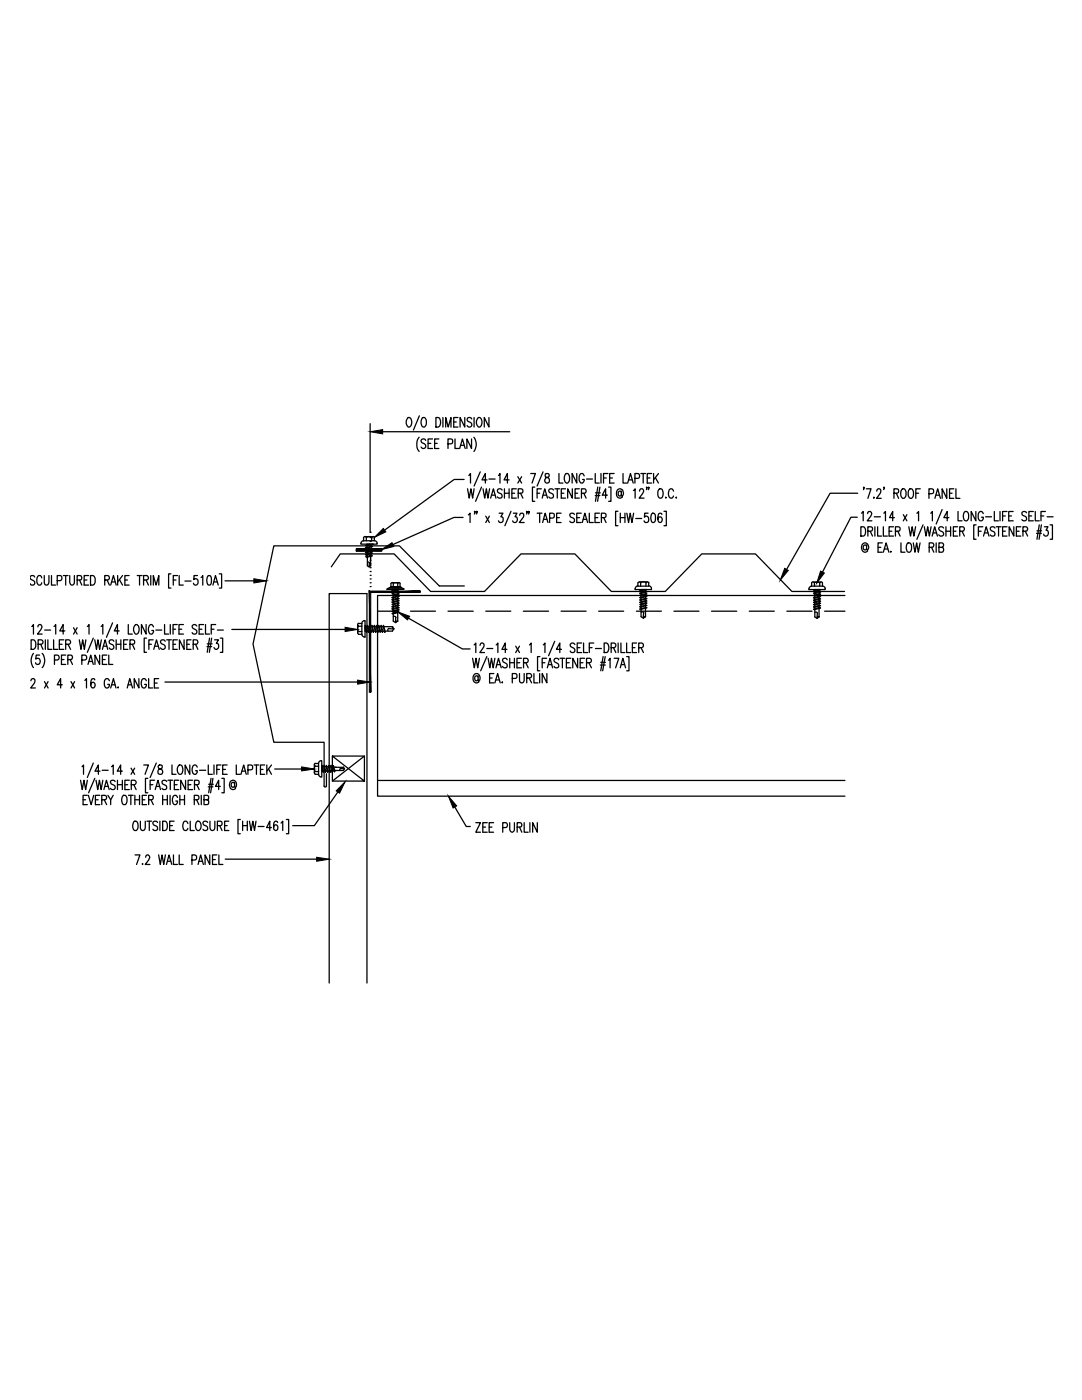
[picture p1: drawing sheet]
<svg xmlns="http://www.w3.org/2000/svg" width="216mm" height="279mm" viewBox="0 0 216 279" stroke-linecap="round" stroke-linejoin="round" font-family="sans-serif">
<g fill="none" stroke="#000" stroke-width=".25">
<path d="M73.9 84.6v21.6M76.4 86.2h25.3M81.4 83.4l.1-.1a.9 .9 0 0 1 .6 1.5l-.4 .4a1.02 1.02 0 0 1-.5-1.6zM83.6 87.3a2.36 2.36 0 0 0 0 2.8M83.7 83l-1.2 2.8M84.3 83.4l.1-.1a1.02 1.02 0 0 1 .5 1.6l-.2 .3a.9 .9 0 0 1-.6-1.4zM84.9 87.9a.46 .46 0 0 0-.6-.3 .46 .46 0 0 0-.2 .6l.6 .4a.5 .5 0 0 1 .1 .8 .5 .5 0 0 1-.8-.2M85.4 88.5h.6M86.3 87.6h-.9v1.9h.9M86.7 88.5h.5M87 83.3h.4a1.17 1.17 0 0 1 0 1.9h-.4zM87.6 87.6h-.9v1.9h.9"/>
<path d="M88.4 83.3v1.9M88.9 85.2v-1.9l.5 1.9 .6-1.9v1.9M89.4 88.6h.6l.3-.2-.1-.7-.8-.1v1.9M90.5 84.2h.5M90.8 87.6v1.9h.8M91.4 83.3h-.9v1.9h.9M91.7 89.5l.6-1.9 .5 1.9M91.9 88.9h.7M92.6 95.7h-2l-13.9 10.1M92.7 83.3v1.9l-.9-1.9v1.9M93.3 97.6l.3 1.8 .4-1.8 .3 1.8 .3-1.8M93.5 94.9l.4-.4v1.9"/>
<path d="M94.1 87.6v1.9l-.9-1.9v1.9M94.1 83.6a.46 .46 0 0 0-.6-.3 .46 .46 0 0 0-.2 .7l.6 .3a.5 .5 0 0 1 .1 .8 .5 .5 0 0 1-.8-.2M94.6 87.3a2.36 2.36 0 0 1 0 2.8M94.6 83.3v1.9M95.4 83.4l.1-.1a.9 .9 0 0 1 .6 1.5l-.4 .4a1.02 1.02 0 0 1-.5-1.6zM95.8 94.2l-1.2 2.8M96.1 97.2l-1.2 2.8M96.4 97.6l.3 1.8 .4-1.8 .3 1.8 .3-1.8M97.2 95.8h-1l.6-1.3v1.9M97.6 83.3v1.9l-1-1.9v1.9M97.6 95.6h1.2M97.9 99.4l.6-1.8 .5 1.8"/>
<path d="M98.1 98.8h.7M99.5 94.9l.3-.4v1.9M100.2 97.8a.48 .48 0 0 0-.6-.2 .48 .48 0 0 0-.3 .6l.6 .3a.5 .5 0 0 1 .2 .8 .5 .5 0 0 1-.8-.1M100.7 97.6v1.8M100.7 98.4h.9M101.6 95.8h-1l.6-1.3v1.9M101.6 97.6v1.8M102.1 98.4h.6M103 97.6h-.9v1.8h.9M103.3 95.1l.8 1.3M103.4 98.4h.6a.46 .46 0 0 0 .3-.4 .46 .46 0 0 0-.3-.4h-.6v1.8M103.9 98.4l.4 1"/>
<path d="M104.1 95.1l-.8 1.3M105.9 94.5h.9l-.6 1.9M106.7 97.2h-.5v2.8h.5M107.2 98.4h.5M108 97.6h-.8v1.8M108.2 99.4l.5-1.8 .5 1.8M108.4 94.2l-1.2 2.8M108.4 98.8h.6M108.8 94.6v.5a.69 .69 0 0 1 .8 .5 .69 .69 0 0 1-.3 .8 .6 .6 0 0 1-.6-.6 .6 .6 0 0 1 .7-.6 .38 .38 0 0 0 .2-.4 .38 .38 0 0 0-.3-.3zM110.4 97.8a.46 .46 0 0 0-.6-.2 .46 .46 0 0 0-.2 .6l.6 .3a.5 .5 0 0 1 .1 .8 .5 .5 0 0 1-.8-.1M110.7 97.6h1M111.2 97.6v1.8"/>
<path d="M111.5 94.5v1.9h.8M112 98.4h.5M112.8 94.6l.2-.1a1.02 1.02 0 0 1 .5 1.6l-.2 .3a.9 .9 0 0 1-.6-1.4zM112.8 97.6h-.8v1.8h.8M114.2 97.6v1.8l-.9-1.8v1.8M114.8 98.4h.5M115.1 94.5v1.9l-.9-1.9v1.9M115.6 97.6h-.8v1.8h.8M116 98.4h.8l.2-.3-.2-.5h-.8v1.8M116.5 98.4l.5 1M116.6 95a.49 .49 0 0 0-.8-.4 1.39 1.39 0 0 0 .1 1.8h.3l.4-.5v-.2h-.4M117 95.6h1.2"/>
<path d="M118.8 94.5v1.9h.8M118.8 98.9h.9M118.8 98.4h1M119.3 97.2l-.5 2.8M119.7 97.2l-.5 2.8M119.9 94.5v1.9M120.4 95.4h.6M121.2 98.8h-1l.6-1.2v1.8M121.3 94.5h-.9v1.9M121.4 97.2h.5v2.8h-.5M121.7 95.4h.5M122.5 94.5h-.8v1.9h.8"/>
<path d="M124 98.3l-.2-.3a.46 .46 0 0 0-.5 .5 .46 .46 0 0 0 .6 .4l.1-.2M124 98l.1 1a.73 .73 0 0 0 .2-1.1 .73 .73 0 0 0-1.2 0 .86 .86 0 0 0 0 1.1 .86 .86 0 0 0 1 .2h.1M124.3 94.5v1.9h.8M125.3 96.4l.5-1.9 .6 1.9M125.5 95.8h.6M126.4 97.9l.3-.3v1.8M126.7 95.5h.6l.3-.4a.5 .5 0 0 0-.3-.6h-.6v1.9M127.6 98l.3-.4h.3l.2 .3-.2 .6-.7 .9h1M127.9 94.5h.9M128.3 94.5v1.9M129.1 97.3h-.1h.1l-.1 .4M129.1 95.4h.6"/>
<path d="M129.5 97.3h-.1h.1l-.1 .4M130 94.5h-.9v1.9h.9M130.4 94.5v1.9M130.8 95.3l.6 1.1M131.4 94.5l-1 1.3M131.5 97.6a.55 .55 0 0 1 .6 .1 .55 .55 0 0 1 .2 .6l-.1 .7a.47 .47 0 0 1-.4 .4 .47 .47 0 0 1-.5-.4v-.7zM132.8 99.3h.1zM134.4 98a.47 .47 0 0 0-.5-.5 .47 .47 0 0 0-.4 .5v1a.47 .47 0 0 0 .4 .4 .47 .47 0 0 0 .5-.4M134.9 99.2v.2zM171.1 98.4h-5.5l-8.6 15.2M172.4 97.3h-.1h.1l-.1 .4M172.9 97.6h.9l-.6 1.9"/>
<path d="M174.4 99.2v.3zM174.9 98l.1-.3a.44 .44 0 0 1 .7 0 .44 .44 0 0 1 0 .6l-.8 1.2h.9M176.4 97.3h-.1h.1l-.1 .4M178.4 98.4h.6l.3-.3a.4 .4 0 0 0-.3-.5h-.6v1.9M178.8 98.4l.5 1.1M180 97.6h.1a.93 .93 0 0 1 .6 1.4l-.3 .5h-.3a1.39 1.39 0 0 1-.1-1.9zM181.5 97.6h.1a.93 .93 0 0 1 .6 1.4l-.3 .5h-.3a1.39 1.39 0 0 1-.1-1.9zM182.7 98.4h.6M183.6 97.6h-.9v1.9M185.4 98.5h.6l.3-.1-.1-.8h-.8v1.9M186.5 99.5l.6-1.9 .5 1.9M186.8 98.8h.6"/>
<path d="M188.9 97.6v1.9l-.9-1.9v1.9M189.5 98.4h.5M190.3 97.6h-.8v1.9h.8M190.7 97.6v1.9h.8M6.9 115.2a.46 .46 0 0 0-.6-.3 .46 .46 0 0 0-.2 .6l.6 .4a.49 .49 0 0 1 .1 .8 .49 .49 0 0 1-.8-.2M8.3 115.3l-.3-.4a.93 .93 0 0 0-.6 1.4 .49 .49 0 0 0 .8 .4l.1-.4M8.8 114.9v1.3a.46 .46 0 0 0 .2 .5 .46 .46 0 0 0 .6 0l.2-.5v-1.3M10.3 114.9v1.9h.8M11.4 115.9h.7l.2-.2-.1-.8h-.8v1.9M12.6 114.9h1M13.1 114.9v1.9M13.9 114.9v1.3a.47 .47 0 0 0 .2 .5 .47 .47 0 0 0 .5 0l.2-.5v-1.3"/>
<path d="M15.4 115.8l.8-.1 .1-.3-.1-.5h-.8v1.9M15.9 115.8l.4 1M16.8 115.8h.5M17.7 114.9h-.9v1.9h.9M18.1 114.9h.4a1.17 1.17 0 0 1 0 1.9h-.4zM20.9 115.8l.8-.1 .1-.3-.1-.5h-.8v1.9M21.4 115.8l.4 1M22.1 116.8l.5-1.9 .6 1.9M22.3 116.1h.7M23.5 114.9v1.9M23.8 115.7l.7 1.1M24.5 114.9l-1 1.2"/>
<path d="M24.9 115.8h.5M25.8 114.9h-.9v1.9h.9M27.4 114.9h.9M27.8 114.9v1.9M28.6 115.8l.8-.1 .2-.3-.2-.5h-.8v1.9M29.2 115.8l.4 1M30.1 114.9v1.9M30.6 116.8v-1.9l.5 1.9 .6-1.9v1.9M34.1 114.5h-.5v2.9h.5M34.6 115.8h.5M35.4 114.9h-.8v1.9M35.8 114.9v1.9h.8"/>
<path d="M36.9 116h1.2M39.4 114.9h-.7v.7a.59 .59 0 0 1 .8 .5 .59 .59 0 0 1-.8 .6l-.1-.3M40.1 115.2l.4-.3v1.9M41.5 114.9h.3a1.17 1.17 0 0 1 .3 1.5l-.1 .3-.3 .1a1.17 1.17 0 0 1-.4-1.6zM42.5 116.8l.5-1.9 .5 1.9M42.7 116.1h.6M43.8 114.5h.4v2.9h-.4M44.9 115.9h5.8M66.1 113.1l1.8-2.6h10.7l7.3 7.5h10.8l7.3-7.5h10.7l7.3 7.5h10.7l7.3-7.5h10.7l7.3 7.5h10.5M71.1 110h.1M71.1 109.8h.1M71.1 109.5h5v.5h-5z"/>
<path d="M71.1 109.7h.1M71.1 109.6h.1M71.2 109.5h.1M71.2 109.9h.1M71.2 109.8h.1M71.3 109.7h.1M71.3 109.6h.1M71.4 109.9h.1M71.4 109.7h.1M71.4 109.5h.1M71.4 110h.1M71.4 109.8h.1"/>
<path d="M71.5 109.7h.1M71.5 109.6h.1M71.5 109.5h.1M71.6 109.9h.1M71.6 109.8h.1M71.6 109.7h.1M71.6 109.6h.1M71.7 109.9h.1M71.7 109.7h.1M71.7 109.5h.1M71.8 110h.1M71.8 109.8h.1"/>
<path d="M71.8 109.7h.1M71.8 109.6h.1M71.8 109.5h.1M71.9 109.9h.1M71.9 109.8h.1M71.9 109.7h.1M72 109.6h.1M72 109.9h.1M72 108.4v.2h3.3v-.2M72 109.7h.1M72.1 109.5h.1M72.1 110h.1"/>
<path d="M72.1 109.8h.1M72.1 109.7h.1M72.2 109.6h.1M72.2 109.5h.1M72.2 109.9h.1M72.2 109.8h.1M72.2 109.7h.1M72.3 109.6h.1M72.3 109.9h.1M72.4 109.8h.1M72.4 109.7h.1M72.4 109.5h.1"/>
<path d="M72.4 110h.1M72.5 109.8h.1M72.5 109.7h.1M72.5 109.6h.1M72.5 109.5h.1M72.5 107.9h2.2v-.7a.32 .32 0 0 0-.5 0v.7M72.5 109.9h.1M72.5 107.2v.7l-.4 .3-.1 .2M72.6 107.2a.32 .32 0 0 1 .5 0 .98 .98 0 0 1 1.1 0M72.6 109.8h.1M72.6 109.7h.1M72.6 109.6h.1"/>
<path d="M72.6 109.5h.1M72.7 109.9h.1M72.7 109.8h.1M72.7 109.7h.1M72.7 109.6h.1M72.8 109.8h.1M72.8 109.7h.1M72.8 109.6h.1M72.8 109.5h.1M72.8 107.1h1.7M72.9 109.9h.1M72.9 109.8h.1"/>
<path d="M72.9 109.7h.1M72.9 109.6h.1M72.9 109.3l1.3-.3 .1 .1-1.2 .3zM72.9 110.2l1.3-.3 .1 .1-1.2 .3zM72.9 110.7l1.3-.4 .1 .1-1.2 .4zM72.9 109.8l1.3-.4 .1 .1-1.2 .4zM73 109.5h.1M73 109.9h.1M73 109.8h.1M73 111.1l1.1-.3 .2 .1-1.1 .3zM73.1 109.7h.1M73.1 109.6h.1"/>
<path d="M73.1 107.2v.7M73.1 109.8h.1M73.2 109.6h.1M73.2 109.5h.1M73.2 109.9h.1M73.2 109.8h.1M73.2 108.9v.3M73.2 109.4v.3M73.2 109.9v.3M73.2 110.3l.1 .3M73.3 109.7h.1M73.3 109.6h.1"/>
<path d="M73.3 110.8v.3M73.3 109.5h.1M73.3 112.2h.3l.1 .1M73.3 109.9h.1M73.3 109.8h.1M73.4 109.7h.1M73.4 109.6h.1M73.4 109.8h.1M73.5 109.7h.1M73.5 109.6h.1M73.5 109.5h.1M73.6 109.9h.1"/>
<path d="M73.6 109.8h.1M73.6 109.7h.1M73.6 109.6h.1M73.6 109.5h.1M73.7 109.9h.1M73.7 109.8h.1M73.7 109.7h.1M73.7 112.4l-.1 .7M73.7 109.6h.1M73.8 109.9h.1M73.8 109.7h.1M73.8 109.6h.1"/>
<path d="M73.8 108.6l-.9 .3 .2 .1 1.2-.4M73.9 109.5h.1M73.9 118.1h.1M73.9 117.1h.1M73.9 116.3h.1M73.9 115.5h.1M73.9 114.8h.1M73.9 114.1h.1M73.9 113.3h.1M73.9 112.5h.1M73.9 111.8h.1M73.9 111.1h.1"/>
<path d="M73.9 110.3h.1M73.9 108.8h.1M73.9 108h.1M73.9 107.3h.1M73.9 106.2h.1M73.9 109.9h.1M73.9 109.8h.1M73.9 109.7h.1M73.9 109.6h.1M74 109.9h.1M74 111l-.1 1.9-.3 .2-.3-.2v-1.7M74 111.4h.1"/>
<path d="M74 112.9h-.2l-.1 .2M74 109.8h.1M74 109.7h.1M74 110.5v.3M74.1 109.6h.1M74.1 108.7v.3M74.1 109.1v.3M74.1 109.6v.3M74.1 110.1l-.1 .3M74.1 109.9h.1M74.2 109.7h.1M74.2 109.5h.1"/>
<path d="M74.2 109.9h.1M74.2 109.8h.1M74.3 109.6h.1M74.3 109.5h.1M74.3 109.9h.1M74.3 108.6h.1M74.3 108.6h-1.1v.2M74.4 109.8h.1M74.4 109.7h.1M74.4 109.6h.1M74.5 109.9h.1M74.5 109.7h.1"/>
<path d="M74.5 109.5h.1M74.6 109.8h.1M74.6 109.7h.1M74.6 109.6h.1M74.6 109.5h.1M74.7 109.9h.1M74.7 109.8h.1M74.7 109.7h.1M74.7 109.6h.1M74.8 107.9l.4 .3 .1 .2M74.8 109.9h.1M74.8 109.7h.1"/>
<path d="M74.8 109.5h.1M74.9 110h.1M74.9 109.8h.1M74.9 109.7h.1M75 109.6h.1M75 109.5h.1M75 109.9h.1M75 109.8h.1M75 109.7h.1M75.1 109.9h.1M75.1 109.7h.1M75.2 109.7h.1"/>
<path d="M75.2 109.5h.1M75.2 110h.1M75.3 109.8h.1M75.3 109.7h.1M75.3 109.6h.1M75.3 109.5h.1M75.3 109.9h.1M75.4 109.7h.1M75.4 109.6h.1M75.5 109.9h.1M75.5 109.7h.1M75.5 109.5h.1"/>
<path d="M75.6 110h.1M75.6 109.8h.1M75.6 109.7h.1M75.6 109.6h.1M75.6 109.5h.1M75.7 109.9h.1M75.7 109.8h.1M75.7 109.7h.1M75.7 109.6h.1M75.8 109.9h.1M75.8 109.7h.1M75.8 109.5h.1"/>
<path d="M75.9 110h.1M75.9 109.8h.1M75.9 109.7h.1M75.9 109.6h.1M76 109.5h.1M76 109.9h.1M76 109.8h.1M76.1 109.7h.1M76.1 109.6h.1M77.2 117.6h3.4zM77.3 117.5l.5-.3h2.2l.5 .4zM78 117.1h1.9"/>
<path d="M78 117.1v.1h1.9M78 116.4v.7M78.2 118.8l1.2-.3h.2l-1.2 .4zM78.2 118.3l1.2-.3 .2 .1-1.2 .4zM78.2 119.7l1.2-.3 .2 .1-1.2 .3zM78.2 119.3l1.2-.4 .2 .1-1.2 .4zM78.3 116.3h1.3M78.5 116.4v.7M78.5 118v.3M78.5 118.4v.3M78.5 118.9v.3M78.5 119.3v.3"/>
<path d="M78.5 119.8v.3M79.1 117.6l-.9 .3 .2 .1 1.2-.3-1.1-.1v.2M79.4 116.4v.7M79.4 117.7v.3M79.4 118.2v.3M79.4 118.6v.3M79.4 119.1v.3M79.4 119.5v.4M79.4 120v.3M79.4 116.4l-.4-.1-.5 .1-.2-.1-.3 .1M79.8 116.4v.7M79.8 116.4l-.2-.1-.2 .1"/>
<path d="M79.9 117.1v.1M92.4 103.3h-1.8l-12.2 5.4M92.7 116.9h-5l-8-8h-25.1l-4.1 19.6 4.1 19.6h10.1v8.8l.2 .2 .2-.2v-2.5M93.5 102.8l.3-.4v1.9M94.8 102.1h-.2h.2l-.2 .5M95.2 102.1h-.1h.1l-.1 .5M96.9 103l.7 1.3M97.6 103l-.7 1.3M99.6 102.4h.8l-.5 .7a.56 .56 0 0 1 .5 .8 .56 .56 0 0 1-.8 .3l-.1-.3M102 102l-1.3 2.9M102.4 102.4h.8l-.4 .7a.55 .55 0 0 1 .4 .8 .55 .55 0 0 1-.9 .2v-.2M103.7 102.8l.3-.4h.3l.2 .4v.3l-.9 1.2h1"/>
<path d="M105.2 102.1h-.1h.1l-.1 .5M105.6 102.1h-.2h.2l-.2 .5M107.2 102.4h.9M107.7 102.4v1.9M108.3 104.3l.5-1.9 .5 1.9M108.5 103.6h.6M109.7 103.4l.8-.1 .1-.7-.3-.2h-.6v1.9M111.1 103.3h.5M112 102.4h-.9v1.9h.9M114.6 102.7a.46 .46 0 0 0-.6-.3 .46 .46 0 0 0-.2 .6l.8 .6v.4a.54 .54 0 0 1-.9 0M115.1 103.3h.5M116 102.4h-.9v1.9h.9"/>
<path d="M116.2 104.3l.5-1.9 .5 1.9M116.4 103.6h.6M117.6 102.4v1.9h.8M118.7 103.3h.6M119.6 102.4h-.9v1.9h.9M120 103.3h.6a.46 .46 0 0 0 .3-.4 .46 .46 0 0 0-.3-.5h-.6v1.9M120.5 103.3l.4 1M123.3 102h-.5v2.9h.5M123.8 103.3h.9M123.8 102.4v1.9M124.7 102.4v1.9M125.1 102.4l.3 1.9 .4-1.9 .3 1.9 .3-1.9"/>
<path d="M126.9 103.5h1.1M127.3 116.9a.61 .61 0 0 0-.6 .8h3.3a.55 .55 0 0 0-.5-.8M127.3 117v-.7a.32 .32 0 0 1 .6 0l-.1 .7M127.6 116.1h1.6M127.7 118.8l1.2-.3h.2l-1.3 .4zM127.7 118.4l1.2-.4 .2 .1-1.3 .4zM127.7 119.7l1.2-.3 .2 .1-1.3 .3zM127.7 119.3l1.2-.4 .2 .1-1.3 .4zM127.9 118v.3M127.9 118.4v.4M127.9 118.9v.3M127.9 119.4v.2"/>
<path d="M127.9 119.8v.3M128.6 117.7l-.9 .2 .1 .1 1.3-.3M128.8 117.7v.3M128.8 118.2v.3M128.8 118.6v.3M128.8 119.1v.3M128.8 119.6v.3M128.9 116.3v.7M128.9 116.3a.99 .99 0 0 0-1 0M129 117.7h-1.1v.1M129.3 102.4h-.7v.7a.61 .61 0 0 1 .9 .4 .61 .61 0 0 1-.4 .8 .41 .41 0 0 1-.6-.4M129.4 116.3v.7h-2.2"/>
<path d="M129.5 116.3a.32 .32 0 0 0-.6 0M130.1 102.5l.3-.1a1.31 1.31 0 0 1 0 1.9h-.2a1.46 1.46 0 0 1-.1-1.8zM132.1 102.7l-.1-.2-.3-.1a1.13 1.13 0 0 0 0 1.9 .54 .54 0 0 0 .4-.7 .54 .54 0 0 0-.6-.4l-.2 .4M132.5 102h.5v2.9h-.5M162 116.3v.7M162.2 116.2h1.6M162.3 118.8l1.2-.3 .2 .1-1.2 .3zM162.3 118.4l1.2-.4 .2 .2-1.2 .3zM162.3 119.8l1.2-.4 .2 .1-1.2 .4zM162.3 119.3l1.2-.3 .2 .1-1.2 .3zM162.5 116.3v.7M162.5 116.3a.32 .32 0 0 0-.5 0"/>
<path d="M162.6 118v.3M162.6 118.5v.3M162.6 118.9v.3M162.6 119.4v.3M162.6 119.8v.4M163.3 117.7l-1 .3h.2l1.2-.3h-1.1v.2M163.4 117.8v.3M163.4 118.2v.3M163.4 118.7v.3M163.4 119.1v.3M163.4 119.6v.3M163.6 116.3v.7"/>
<path d="M164.1 116.3v.7h-2.2a.6 .6 0 0 0-.5 .7h3.2v-.2M164.1 116.3a.31 .31 0 0 0-.5 0 .99 .99 0 0 0-1.1 0M164.2 117l.4 .2 .1 .3M168.6 118.8h-93.3v40.1h93.3M171.1 103.2h-1.3l-5.7 11M171.8 105.1h.4a1.12 1.12 0 0 1 0 1.9h-.4zM171.9 102.4l.3-.3v1.8M172.9 109l-.2-.2a.46 .46 0 0 0-.5 .5 .46 .46 0 0 0 .6 .4l.1-.2M172.9 108.8l.1 .9a.75 .75 0 0 0 .2-1 .75 .75 0 0 0-.9-.3 .75 .75 0 0 0-.4 1 .71 .71 0 0 0 .4 .7 .71 .71 0 0 0 .8-.1M173.1 102.5l.1-.3a.44 .44 0 0 1 .6 0 .44 .44 0 0 1 0 .6l-.8 1.1h1M173.2 106l.8-.1 .1-.6-.3-.2h-.6v1.9M173.6 106l.5 1"/>
<path d="M174.4 103.1h1.3M174.6 105.1v1.9M175.1 105.1v1.9h.8M175.2 109.2h.6M176.1 108.3h-.9v1.9h.9M176.3 105.1v1.9h.8M176.3 110.2l.5-1.9 .6 1.9M176.3 102.4l.4-.3v1.8M176.5 109.6h.7M177.4 106h.6M177.7 110.1h.1zM178.3 105.1h-.9v1.9h.9"/>
<path d="M178.5 103.3h-1l.6-1.2v1.8M178.7 106l.8-.1 .1-.6-.3-.2h-.6v1.9M179.1 106l.5 1M179.8 108.3v1.9h.8M180.2 102.7l.8 1.2M181 102.7l-.8 1.2M181.1 108.4l.1-.1a.58 .58 0 0 1 .7 .7v.5a.51 .51 0 0 1-.3 .7 .51 .51 0 0 1-.7-.5l-.1-.7zM181.3 105.1l.4 1.9 .3-1.9 .4 1.9 .3-1.9M182.2 108.3l.4 1.9 .3-1.9 .3 1.9 .4-1.9M183 102.4l.3-.3v1.8M184.2 104.7l-1.2 2.9M184.4 105.1l.4 1.9 .3-1.9 .3 1.9 .4-1.9"/>
<path d="M185.4 109.2l.8-.1 .1-.2-.1-.5-.8-.1v1.9M185.7 102.4l.3-.3v1.8M185.9 109.2l.4 1M186 107l.5-1.9 .6 1.9M186.2 106.4h.6M186.8 108.3v1.9M187.4 109.2l.8-.1 .1-.2-.1-.5-.8-.1v1.9h.5a.51 .51 0 0 0 .4-.5 .51 .51 0 0 0-.4-.5M188 101.7l-1.2 2.9M188.3 105.4a.52 .52 0 0 0-.6-.3 .52 .52 0 0 0-.4 .5l.3 .3 .6 .4 .1 .4a.57 .57 0 0 1-1 0M188.8 106h.9M188.8 105.1v1.9M189.3 103.3h-1l.7-1.2v1.8"/>
<path d="M189.7 105.1v1.9M190.2 106h.5M191.1 105.1h-.9v1.9h.9M191.2 102.1v1.8h.8M191.5 106l.8-.1 .1-.3-.1-.4-.8-.1v1.9M192 106l.4 1M192.5 102.2l.1-.1a.99 .99 0 0 1 .6 1.6l-.2 .2a.55 .55 0 0 1-.6-.1 .55 .55 0 0 1-.2-.6zM194.7 102.1v1.8l-.9-1.8v1.8M194.8 104.7h-.5v2.9h.5M195.2 106h.6M196.1 105.1h-.9v1.9M196.2 102.5a.49 .49 0 0 0-.8-.3 1.35 1.35 0 0 0 .2 1.7 .55 .55 0 0 0 .6-.7h-.3"/>
<path d="M196.2 107l.6-1.9 .5 1.9M196.5 106.4h.6M196.7 103.1h1.2M198.4 102.1v1.8h.8M198.5 105.4a.48 .48 0 0 0-.6-.3 .48 .48 0 0 0-.3 .6l.8 .5 .1 .5a.54 .54 0 0 1-.9 0M198.8 105.1h1M199.2 105.1v1.9M199.5 102.1v1.8M200.1 103h.5M200.1 106h.5M200.9 102.1h-.8v1.8M200.9 105.1h-.8v1.9h.8"/>
<path d="M201.3 103h.5M202.2 102.1h-.9v1.8h.9M202.3 105.1v1.9l-.9-1.9v1.9M202.8 106h.6M203.7 105.1h-.9v1.9h.9M204.1 106l.8-.1 .1-.3-.1-.4-.8-.1v1.9M204.6 106l.4 1M204.8 102.3a.48 .48 0 0 0-.6-.2 .48 .48 0 0 0-.3 .6l.8 .4 .1 .6a.54 .54 0 0 1-.9 0M205.3 103h.6M206.2 102.1h-.9v1.8h.9M206.6 102.1v1.8h.8M206.8 106.4h1"/>
<path d="M206.9 105.9h.9M207.4 104.7l-.5 2.9M207.7 103h.6M207.8 104.7l-.5 2.9M208.4 105.1h.7l-.4 .7a.56 .56 0 0 1 .5 .8 .56 .56 0 0 1-.9 .2v-.2M208.6 102.1h-.9v1.8M208.9 103.1h1.2M209.5 104.7h.5v2.9h-.5M6.2 135.9l.1-.3a.44 .44 0 0 1 .6-.1 .44 .44 0 0 1 0 .7l-.8 1.1h1M6.2 127.7h.5a1.17 1.17 0 0 1 0 1.9h-.5zM6.3 125l.4-.4v1.9M6.7 130.4a2.36 2.36 0 0 0 0 2.8"/>
<path d="M7.6 125.1l.2-.5h.3l.3 .4-.2 .7-.7 .8h.9M7.6 128.6l.8-.1 .2-.3-.1-.3-.3-.2h-.6v1.9M7.9 130.7h-.7l-.1 .8h.1a.49 .49 0 0 1 .7 .1 .57 .57 0 0 1 0 .8 .57 .57 0 0 1-.8 0v-.1M8.1 128.6l.5 1M8.4 130.4a2.21 2.21 0 0 1 0 2.8M8.9 136l.7 1.3M8.9 125.7h1.2M9 127.7v1.9M9.6 127.7v1.9h.8M9.6 136l-.7 1.3M10.7 127.7v1.9h.8M10.8 125l.3-.4v1.9"/>
<path d="M10.9 131.7h.6l.3-.3a.5 .5 0 0 0-.3-.7h-.6v1.9M11.8 128.6h.6M12.3 131.6h.5M12.4 136.7h-1l.7-1.3v1.9M12.7 127.7h-.9v1.9h.9M12.9 125.9h-1l.7-1.3v1.9M13.1 128.6l.8-.1 .2-.3-.1-.3-.3-.2h-.6v1.9M13.1 130.7h-.8v1.9h.8M13.5 131.6l.8-.1 .2-.2-.2-.5-.8-.1v1.9M13.6 128.6l.5 1M14 131.6l.5 1M14.2 136l.7 1.3"/>
<path d="M14.7 125.3l.7 1.2M14.9 136l-.7 1.3M15.4 125.3l-.7 1.2M15.8 127.7l.4 1.9 .3-1.9 .3 1.9 .3-1.9M16.3 131.7h.7l.3-.3a.5 .5 0 0 0-.3-.7h-.7v1.9M16.9 135.8l.4-.4v1.9M17.4 125l.4-.4v1.9M17.6 132.6l.5-1.9 .5 1.9M17.8 132h.6M18.6 127.4l-1.2 2.8M18.9 127.7l.3 1.9 .3-1.9 .4 1.9 .3-1.9M18.9 135.7v-.2l-.4-.1a1.22 1.22 0 0 0 0 1.9 .54 .54 0 0 0 .5-.6 .54 .54 0 0 0-.7-.5l-.2 .5"/>
<path d="M19.9 130.7v1.9l-.9-1.9v1.9M20.2 125l.3-.4v1.9M20.4 129.6l.6-1.9 .5 1.9M20.4 131.6h.6M20.6 129h.7M21.3 130.7h-.9v1.9h.9M21.7 130.7v1.9h.8M21.8 135.9a.49 .49 0 0 0-.7-.4 1.35 1.35 0 0 0 .1 1.8 .55 .55 0 0 0 .6-.7h-.3M22.1 137.3l.5-1.9 .5 1.9M22.3 136.7h.7M22.5 124.3l-1.3 2.9M22.7 128a.48 .48 0 0 0-.6-.3 .48 .48 0 0 0-.3 .6l.7 .4a.5 .5 0 0 1 .1 .8 .5 .5 0 0 1-.8-.2"/>
<path d="M23.2 128.6h.9M23.2 127.7v1.9M23.5 137.2h.1zM23.8 125.9h-1l.6-1.3v1.9M24.1 127.7v1.9M24.7 128.6h.5M25.4 137.3l.5-1.9 .5 1.9M25.5 127.7h-.8v1.9h.8M25.6 136.7h.6M25.6 124.6v1.9h.8M25.9 128.6h.6l.4-.4a.4 .4 0 0 0-.4-.5h-.6v1.9M26.4 128.6l.5 1"/>
<path d="M27 124.8l.3-.2a1.24 1.24 0 0 1 0 1.9 1.02 1.02 0 0 1-.5-1.6zM27.7 135.4v1.9l-.9-1.9v1.9M29.2 124.6v1.9l-1-1.9v1.9M29.2 135.9a.47 .47 0 0 0-.5-.5 .47 .47 0 0 0-.4 .5v.9a.5 .5 0 0 0 .6 .5 .5 .5 0 0 0 .3-.7h-.3M29.2 127.4h-.4v2.8h.4M29.7 135.4v1.9h.8M29.7 128.6h.5M30.6 127.7h-.9v1.9M30.6 125.1l-.3-.5a.9 .9 0 0 0-.6 1.5 .5 .5 0 0 0 .6 .4 .5 .5 0 0 0 .3-.7h-.3M30.7 129.6l.5-1.9 .6 1.9M30.8 136.3h.6M30.9 129h.7"/>
<path d="M31.1 125.7h1.2M31.7 135.4h-.9v1.9h.9M32.8 124.6v1.9h.8M32.9 136.1h38.5M33 128a.46 .46 0 0 0-.6-.3 .46 .46 0 0 0-.3 .6l.6 .4a.5 .5 0 0 1 .1 .8 .5 .5 0 0 1-.8-.2M33.3 127.7h.9M33.7 127.7v1.9M34 124.6v1.9M34.5 125.6h.5M34.5 128.6h.5M35.4 124.6h-.9v1.9M35.4 127.7h-.9v1.9h.9"/>
<path d="M35.7 125.6h.6M36.6 124.6h-.9v1.9h.9M36.7 127.7v1.9l-.9-1.9v1.9M37.3 128.6h.5M38.1 127.7h-.8v1.9h.8M38.6 128.6l.8-.1 .1-.3-.1-.4-.8-.1v1.9M39 128.6l.5 1M39.3 124.9a.46 .46 0 0 0-.7-.2 .46 .46 0 0 0 0 .7l.4 .3a.49 .49 0 0 1 .1 .8 .49 .49 0 0 1-.8-.2M39.7 125.6h.6M40.6 124.6h-.9v1.9h.9M41 124.6v1.9h.8M41.3 129h.9"/>
<path d="M41.3 128.5h1M41.8 127.4l-.5 2.8M42.1 125.6h.6M42.2 127.4l-.4 2.8M42.8 127.7h.8l-.4 .7a.56 .56 0 0 1 .4 .7 .56 .56 0 0 1-.8 .4l-.1-.3M43 124.6h-.9v1.9M43.4 125.7h1.2M44 127.4h.4v2.8h-.4M46.3 125.6h22.6M71.4 124.7v1.6M71.5 124.9a.99 .99 0 0 0 0 1.1 .31 .31 0 0 0 0 .5M71.5 126.6h.7l.1 .3 .4 .2"/>
<path d="M71.5 126h.7M72.2 125l-.7-.1a.32 .32 0 0 1 0-.5h.7v2.2M72.2 124.4a.52 .52 0 0 1 .6-.5v3.2h-.1M72.8 125.3l.3 .9 .1-.2-.3-1.2-.1 1.2h.3M73 125.1h.3M73.2 126h.3M73.3 124.8l.4 1.2-.1 .2-.4-1.2zM73.4 125.1h.3M73.6 126h.3M73.8 124.8l.4 1.2-.2 .2-.3-1.2zM73.9 125.1h.3M74.1 126h.3"/>
<path d="M74.2 124.8l.4 1.2-.1 .2-.3-1.2zM74.3 125.1h.3M74.6 126h.3M74.7 124.8l.3 1.2v.2l-.4-1.2zM74.8 125.1h.3M75 126h.3M75.2 124.8l.3 1.2-.1 .2-.4-1.2zM75.2 125.1h.4M75.3 122h4.1M75.5 126h.3M75.6 124.8l.4 1.2-.2 .2-.3-1.2zM75.7 125.1h.3"/>
<path d="M75.9 126h.3M76.1 124.8l.3 1.2-.1 .2-.3-1.2zM76.1 125.1h.3M76.4 126h.3M76.5 124.8l.4 1.2-.1 .2-.4-1.2zM76.6 125.1h1.7l.3 .4-.3 .5h-1.4M77.6 125.4l.9 .1M77.6 125.4a.32 .32 0 0 0-.2 .5M78.2 122.4l1.2-.3 .2 .1-1.2 .3zM78.2 122l1.2-.4 .2 .1-1.2 .4zM78.2 120.6l1.2-.3 .2 .1-1.2 .3zM78.2 120.2l1.2-.4 .2 .1-1.2 .4z"/>
<path d="M78.2 121.5l1.2-.3 .2 .1-1.2 .3zM78.2 121.1l1.2-.4 .2 .1-1.2 .4zM78.4 125.1v.3l.2 .1M78.5 122.5v1.5l.4 .3 .5-.3M78.5 120.2v.3M78.5 120.7v.3M78.5 121.1v.4M78.5 121.6v.3M78.5 122.1v.3M78.5 123.1a.32 .32 0 0 1 .5 .1M79 123.2l-.1 1M79.4 120.5v.2"/>
<path d="M79.4 120.9v.3M79.4 121.3v.4M79.4 121.8v.3M79.4 122.3v1.7M79.4 124h-.3l-.2 .3M81.5 123.4l10.8 6.1h1.5M81.9 122h5M89.4 122h5M94.3 131.4l.3 1.9 .4-1.9 .3 1.9 .4-1.9M94.6 128.7l.3-.4v1.9M95.4 135.1l-.2-.2a.46 .46 0 0 0-.5 .5 .46 .46 0 0 0 .6 .4l.1-.2M95.4 134.9v1a.76 .76 0 0 0 .4-1 .76 .76 0 0 0-1-.4 .76 .76 0 0 0-.4 1 .68 .68 0 0 0 .4 .7 .68 .68 0 0 0 .8-.2"/>
<path d="M95.8 128.8l.2-.5h.3l.3 .4a1.92 1.92 0 0 1-.9 1.5h1M96.9 122h5M97.1 129.4h1.2M97.1 131l-1.2 2.9M97.4 131.4l.3 1.9 .4-1.9 .3 1.9 .3-1.9M97.7 135.3h.5M98.5 134.4h-.8v1.9h.8M98.7 136.3l.6-1.9 .5 1.9M99 133.3l.5-1.9 .5 1.9M99 135.7h.6M99 128.7l.3-.4v1.9M99.1 132.6h.7"/>
<path d="M100.2 136.1v.2zM101.2 129.6h-1.1l.7-1.3v1.9M101.2 131.7a.51 .51 0 0 0-.8-.2l-.1 .2 .1 .4 .8 .5a.49 .49 0 0 1-.3 .7l-.5-.1-.1-.2M101.7 131.4v1.9M101.7 132.3h.9M102.2 135.4h.7l.3-.3a.45 .45 0 0 0-.3-.7h-.7v1.9M102.6 131.4v1.9M102.9 129l.8 1.2M103.2 132.3h.5M103.7 134.4v1.4a.47 .47 0 0 0 .4 .5 .47 .47 0 0 0 .5-.5v-1.4M103.7 129l-.8 1.2M104 131.4h-.8v1.9h.8"/>
<path d="M104.4 122h5.1M104.5 132.3l.8-.1 .1-.3-.1-.4-.8-.1v1.9M104.9 132.3l.5 1M105.1 135.3l.8-.1 .2-.2-.1-.4-.3-.2h-.6v1.9M105.6 135.3l.5 1M105.6 128.7l.4-.4v1.9M106.5 134.4v1.9h.8M107.7 134.4v1.9M107.7 131h-.4v2.9h.4M108.2 132.3h.5M108.4 128.7l.3-.4v1.9M109.1 131.4h-.9v1.9"/>
<path d="M109.1 134.4v1.9l-.9-1.9v1.9M109.2 133.3l.6-1.9 .5 1.9M109.4 132.6h.7M110.7 128l-1.2 2.9M111.5 131.7a.48 .48 0 0 0-.6-.3 .48 .48 0 0 0-.3 .6l.6 .4a.49 .49 0 0 1 .1 .8 .49 .49 0 0 1-.7-.2M111.7 131.4h1M112 122h5M112 129.6h-1l.7-1.3v1.9M112.2 131.4v1.9M113 132.3h.6M113.9 131.4h-.9v1.9h.9M114.7 128.6a.46 .46 0 0 0-.7-.2 .46 .46 0 0 0 0 .7l.5 .2a.49 .49 0 0 1 .1 .9 .49 .49 0 0 1-.8-.3"/>
<path d="M115.2 129.3h.5M115.3 131.4v1.9l-1-1.9v1.9M115.8 132.3h.5M116.1 128.3h-.9v1.9h.9M116.4 128.3v1.9h.8M116.7 131.4h-.9v1.9h.9M117 132.3l.8-.1 .2-.3-.1-.4-.2-.1h-.7v1.9M117.5 132.3l.5 1M117.6 129.3h.5M118.5 128.3h-.9v1.9M118.8 129.4h1.2M119.5 122h4.9"/>
<path d="M119.8 132.7h1M119.9 132.2h.9M120.3 131l-.4 2.9M120.6 128.3h.4a1.17 1.17 0 0 1 0 1.9h-.4zM120.8 131l-.5 2.9M121.4 131.8l.3-.4v1.9M121.9 129.3l.9-.2v-.6l-.3-.2h-.6v1.9M122.4 129.3l.5 .9M122.5 131.4h1l-.7 1.9M123.3 128.3v1.9M123.8 133.3l.5-1.9 .5 1.9M123.9 128.3v1.9h.8"/>
<path d="M124 132.6h.6M125 128.3v1.9h.8M125 131h.5v2.9h-.5M126.2 129.3h.5M127 122h5M127 128.3h-.8v1.9h.8M127.5 129.3l.8-.2v-.6l-.3-.2h-.5v1.9M127.7 120.6l1.2-.3 .2 .1-1.3 .3zM127.7 120.2l1.2-.4 .2 .1-1.3 .4zM127.7 121.6l1.2-.4 .2 .1-1.3 .3zM127.7 121.1l1.2-.4 .2 .1-1.3 .4zM127.9 121.6v1.5l.5 .3 .4-.3"/>
<path d="M127.9 129.3l.5 .9M127.9 120.2v.4M127.9 120.7v.3M127.9 121.2v.3M127.9 122.2a.32 .32 0 0 1 .6 .2M128.4 122.4l-.1 .9M128.8 120v.3M128.8 120.5v.2M128.8 120.9v.3M128.8 121.4v1.7M128.8 123.1h-.3l-.1 .3M134.5 122h5"/>
<path d="M142 122h5M149.5 122h5M157 122h5M162.3 120.7l1.2-.4 .2 .1-1.2 .3zM162.3 120.2l1.2-.3 .2 .1-1.2 .3zM162.3 121.6l1.2-.4 .2 .1-1.2 .4zM162.3 121.1l1.2-.3 .2 .1-1.2 .3zM162.6 120.3v.3M162.6 120.7v.3M162.6 121.2v.3M162.6 122.2a.32 .32 0 0 1 .5 .2M163.1 122.4l-.1 .9"/>
<path d="M163.4 121.4v1.7l-.4 .3-.4-.3v-1.5M163.4 120v.3M163.4 120.5v.3M163.4 121v.3M163.5 123.1h-.3l-.1 .3M164.5 122h4.1M16.1 155.7l.3 1.9 .3-1.9 .4 1.9 .3-1.9M16.4 153l.3-.3v1.8M16.6 159.6h.5M17.4 158.7h-.8v1.9h.8M17.6 158.7l.6 1.9 .5-1.9M18.6 152.3l-1.2 2.9"/>
<path d="M18.9 155.3l-1.2 2.9M19 159.6h.6M19.2 155.7l.3 1.9 .3-1.9 .4 1.9 .3-1.9M19.9 158.7h-.9v1.9h.9M20 153.9h-1l.6-1.2v1.8M20.3 159.6l.8-.1 .2-.3-.1-.3-.3-.2h-.6v1.9M20.4 153.7h1.2M20.7 157.6l.5-1.9 .6 1.9M20.8 159.6l.5 1M20.9 156.9h.7M21.5 158.7l.6 .9v1M22.3 153l.3-.3v1.8"/>
<path d="M22.6 158.7l-.5 .9M23 156a.46 .46 0 0 0-.6-.3 .46 .46 0 0 0-.3 .6l.8 .6 .1 .4a.54 .54 0 0 1-1 0M23.4 155.7v1.9M23.4 156.6h1M24.4 153.9h-1l.7-1.2v1.8M24.4 155.7v1.9M24.5 158.8l.2-.1a.98 .98 0 0 1 .5 1.6l-.2 .3h-.3a1.35 1.35 0 0 1-.2-1.8zM24.9 156.6h.6M25.6 158.7h1M25.8 155.7h-.9v1.9h.9M26.1 158.7v1.9M26.1 153.3l.8 1.2"/>
<path d="M26.2 156.6l.8-.1 .2-.3-.1-.3-.3-.2h-.6v1.9M26.7 156.6l.5 1M26.9 153.3l-.8 1.2M26.9 159.6h.9M26.9 158.7v1.9M27.8 158.7v1.9M28.4 159.6h.5M28.7 152.7h.9l-.7 1.8M29.2 158.7h-.8v1.9h.8M29.5 155.3h-.5v2.9h.5M29.7 159.6l.8-.1 .1-.3-.1-.4-.8-.1v1.9M30 156.6h.5"/>
<path d="M30.1 159.6l.5 1M30.8 155.7h-.8v1.9M31 157.6l.5-1.9 .5 1.9M31.2 152.3l-1.2 2.9M31.2 156.9h.7M31.7 152.8v.5a.67 .67 0 0 1 .7 .4 .67 .67 0 0 1-.3 .8 .58 .58 0 0 1-.6-.6 .58 .58 0 0 1 .7-.5l.1-.1a.43 .43 0 0 0-.2-.6zM32.5 159.6h.9M32.5 158.7v1.9M33.3 156a.48 .48 0 0 0-.6-.3 .48 .48 0 0 0-.3 .6l.7 .5 .2 .5a.54 .54 0 0 1-1 0M33.4 158.7v1.9M33.5 155.7h.9M33.9 158.7v1.9"/>
<path d="M34 155.7v1.9M34.3 152.7v1.8h.8M34.8 156.6h.5M35.4 159.1a.47 .47 0 0 0-.4-.4 .47 .47 0 0 0-.5 .4v1a.5 .5 0 0 0 .6 .5 .5 .5 0 0 0 .3-.7h-.3M35.7 152.8a.55 .55 0 0 1 .6 0 .55 .55 0 0 1 .2 .6l-.1 .7a.47 .47 0 0 1-.5 .4 .47 .47 0 0 1-.4-.4l-.1-.7zM35.7 155.7h-.9v1.9h.9M35.9 159.6h.9M35.9 158.7v1.9M36.8 158.7v1.9M37 155.7v1.9l-.9-1.9v1.9M37.5 156.6h.6M37.9 152.7v1.8l-1-1.8v1.8"/>
<path d="M38.4 155.7h-.9v1.9h.9M38.8 159.6h.6a.46 .46 0 0 0 .3-.4 .46 .46 0 0 0-.3-.5h-.6v1.9M38.8 156.6l.8-.1 .1-.6-.3-.2h-.6v1.9M39.2 159.6l.5 1M39.3 156.6l.4 1M39.4 153.1a.47 .47 0 0 0-.5-.4 .47 .47 0 0 0-.5 .4v1a.47 .47 0 0 0 .5 .4 .47 .47 0 0 0 .5-.4v-.3h-.4M39.8 153.7h1.2M40.2 158.7v1.9M40.7 159.6h.6a.46 .46 0 0 0 .3-.4 .46 .46 0 0 0-.3-.5h-.6v1.9h.6l.3-.2v-.6l-.3-.2M41.6 152.7v1.8h.8M41.6 157h.9M41.6 156.5h1"/>
<path d="M42.1 155.3l-.5 2.9M42.5 155.3l-.5 2.9M42.7 152.7v1.8M43.3 153.6h.5M44 156.9h-1l.6-1.2v1.9M44.1 152.7h-.8v1.8M44.3 155.3h.4v2.9h-.4M44.4 153.6h.6M45.3 152.7h-.9v1.8h.9M46.8 156.4l-.2-.3a.46 .46 0 0 0-.5 .6 .46 .46 0 0 0 .6 .3l.1-.1M46.8 156.1v.9l.2 .1a.77 .77 0 0 0 .1-1.1 .77 .77 0 0 0-1.2 .1 .86 .86 0 0 0 0 1.1 .86 .86 0 0 0 1 .2l.1-.1M47.1 152.7v1.8h.8"/>
<path d="M48.1 154.5l.5-1.8 .5 1.8M48.3 153.9h.7M49.5 153.6h.8l.1-.8-.3-.1h-.6v1.8M50.7 152.7h.9M51.2 152.7v1.8M52 153.6h.5M52.8 152.7h-.8v1.8h.8M53.2 152.7v1.8M53.6 153.5l.6 1M54.2 152.7l-1 1.2M54.8 153.5h5.4M62.7 152.6v1.6"/>
<path d="M62.9 152.9a.32 .32 0 0 1 0-.6l.7 .1v2.2M62.9 152.9a.98 .98 0 0 0 0 1 .32 .32 0 0 0 0 .6M62.9 154.5l.7 .1v.2l.5 .2M62.9 152.9h.7M62.9 154h.7M63.6 152.3a.52 .52 0 0 1 .6-.5v3.3h-.2M64.2 153.3l.3 .8 .1-.2-.4-1.1v1.1h.2M64.3 153h.3M64.5 153.9h.3M64.7 152.8l.4 1.1-.2 .2-.3-1.2zM64.8 153h.3M65 153.9h.3"/>
<path d="M65.1 152.8l.4 1.1-.1 .2-.3-1.2zM65.2 153h.3M65.5 153.9h.3M65.6 152.8l.3 1.1v.2l-.4-1.2zM65.7 153h.3M66.1 152.8l.3 1.1-.1 .2-.4-1.2zM66.2 153l.2 .1M66.2 153.8l-.3 .1M66.3 150.9h6.4v5h-6.4v-5l6.4 5M66.5 152.8l.3 1.1-.1 .1-.3-1zM66.6 153.1h1.9l.2 .3-.2 .4h-1.7M66.7 153.8h-.3"/>
<path d="M67 153.1h.1M67.4 158l-4.7 6.8h-4.3M68 153.4h.7M68 153.3l-.2 .2 .1 .2M68.6 153.1v.2l.2 .1M72.7 150.9l-6.4 5M75.3 155.8h93.3M26.7 164l.2-.1a.58 .58 0 0 1 .6 .7v.5a.55 .55 0 0 1-.5 .7 .55 .55 0 0 1-.5-.7v-.5zM27 170.6h.9l-.7 1.9M28 163.9v1.3a.49 .49 0 0 0 .5 .6 .49 .49 0 0 0 .5-.6v-1.3M28.4 172.4v.1zM29.1 171.1v-.3a.42 .42 0 0 1 .6-.1 .42 .42 0 0 1 .1 .6l-.8 1.2h.9"/>
<path d="M29.3 163.9h1M29.8 163.9v1.8M31.4 164.1a.46 .46 0 0 0-.6-.2 .46 .46 0 0 0-.2 .6l.6 .4a.5 .5 0 0 1 .1 .8 .5 .5 0 0 1-.8-.2M31.7 170.6l.3 1.9 .3-1.9 .4 1.9 .3-1.9M31.9 163.9v1.8M32.5 163.9h.4a1.14 1.14 0 0 1 0 1.8h-.4zM33.2 172.5l.5-1.9 .6 1.9M33.4 171.9h.7M33.9 164.8h.5M34.6 170.6v1.9h.8M34.7 163.9h-.8v1.8h.8M35.8 170.6v1.9h.8"/>
<path d="M37.5 164.4a.47 .47 0 0 0-.5-.5 .47 .47 0 0 0-.4 .5l-.1 .7a.52 .52 0 0 0 .4 .6 .52 .52 0 0 0 .6-.4M38 163.9v1.8h.8M38.3 171.6h.6a.54 .54 0 0 0 .3-.5 .54 .54 0 0 0-.3-.5h-.6v1.9M39.1 164.1a.47 .47 0 0 1 .6-.2 .47 .47 0 0 1 .3 .5v.9a.52 .52 0 0 1-.6 .4 .52 .52 0 0 1-.4-.6zM39.5 172.5l.5-1.9 .6 1.9M39.7 171.9h.7M41.4 164.1a.46 .46 0 0 0-.6-.2 .46 .46 0 0 0-.2 .6l.6 .4a.5 .5 0 0 1 .1 .8 .5 .5 0 0 1-.8-.2M41.9 170.6v1.9l-1-1.9v1.9M41.9 163.9v1.3a.49 .49 0 0 0 .5 .6 .49 .49 0 0 0 .5-.6v-1.3M42.4 171.5h.6M43.3 170.6h-.9v1.9h.9M43.4 164.8l.8-.1 .1-.6-.3-.2h-.6v1.8"/>
<path d="M43.7 170.6v1.9h.8M43.8 164.8l.5 .9M44.8 164.8h.5M44.9 171.5h18.3M45.7 163.9h-.9v1.8h.9M47.9 163.5h-.4v2.9h.4M48.4 164.8h.9M48.4 163.9v1.8M49.3 163.9v1.8M49.8 163.9l.3 1.8 .3-1.8 .4 1.8 .3-1.8M51.5 164.9h1.2M54.2 165.2h-1l.6-1.3v1.8"/>
<path d="M55.4 164.1l-.1-.1-.3-.1a1.46 1.46 0 0 0-.2 1.8h.2a.58 .58 0 0 0 .4-.5 .58 .58 0 0 0-.4-.6l-.4 .3v.3M56.1 164.3l.3-.4v1.8M57.1 163.5h.5v2.9h-.5M90.7 161.1l2.3 3.8h.8M94.9 164.2h1l-1 1.9h1M96.3 165.1h.6M97.2 164.2h-.9v1.9h.9M97.6 165.1h.6M98.5 164.2h-.9v1.9h.9M100.3 165.2h.6l.3-.4a.5 .5 0 0 0-.3-.6h-.6v1.9M101.7 164.2v1.3a.47 .47 0 0 0 .2 .5 .47 .47 0 0 0 .5 0l.2-.5v-1.3M103.2 165.1l.8-.1 .1-.3-.1-.4-.8-.1v1.9"/>
<path d="M103.7 165.1l.4 1M104.6 164.2v1.9h.8M105.7 164.2v1.9M107.2 164.2v1.9l-.9-1.9v1.9M65.7 196.2v-77.7h7.5v77.7"/>
</g>
<g fill="#000" stroke="#000" stroke-width=".2">
<path d="M73.9 86.2l2.5-.5v.9zM50.7 115.5l2.5 .4-2.5 .4zM76.5 105.5l.5 .6-2.3 1.1zM76.1 109.7l2.1-1.4 .4 .8zM156.6 113.4l.7 .4-1.6 2zM163.7 114l.8 .4-1.5 2zM68.9 125.2l2.5 .4-2.5 .4zM71.4 135.7l2.5 .4-2.5 .4zM79.4 122.1l2.3 .9-.4 .7zM60.2 153l2.5 .5-2.5 .4zM68.9 156l-1.1 2.3-.7-.5zM63.2 171.1l2.5 .4-2.5 .4z"/>
<path d="M89.5 158.9l1.6 1.9-.7 .5z"/>
<path d="M74 118.3h9.8v-.3zM73.7 118h10.1l-9.8 .3zM73.7 118l.3 20.1v-19.8zM73.7 118l.3 20.1h-.3z"/>
</g>
</svg>
